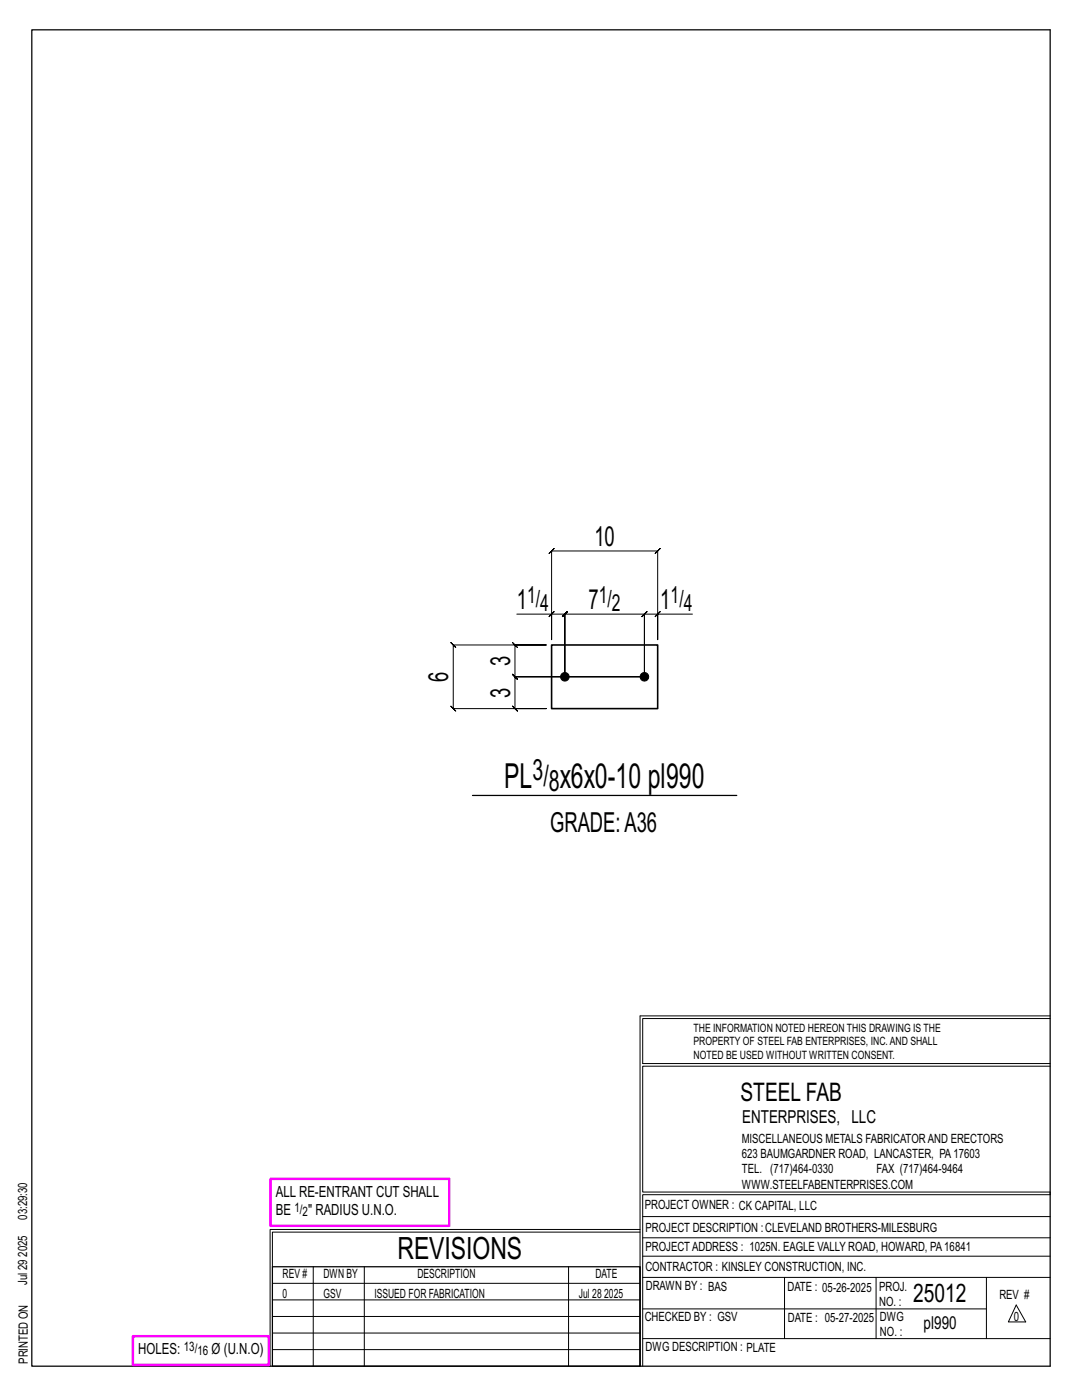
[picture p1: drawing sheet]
<svg xmlns="http://www.w3.org/2000/svg" width="216mm" height="279mm" viewBox="0 0 216 279" stroke-linecap="round" stroke-linejoin="round" font-family="sans-serif">
<defs><g id="words">
<g font-size="6.9">
<text x="100.6" y="157.3">PL</text>
<text x="111.7" y="157.3">x6x0-10 pl990</text>
</g>
<text font-size="6.1" x="79.3" y="251.3">REVISIONS</text>
<g font-size="5.9">
<text x="106.3" y="155.7">3/</text>
<text x="109.5" y="157.8">8</text>
</g>
<g font-size="5.5">
<text x="118.6" y="109">10</text>
<text x="103.1" y="121.6">1</text>
<text x="117.4" y="121.6">7</text>
<text x="131.8" y="121.6">1</text>
<text x="89.5" y="136.1" transform="rotate(-90 89.5 136.1)">6</text>
<text x="101.8" y="132.9" transform="rotate(-90 101.8 132.9)">3</text>
<text x="101.8" y="139.3" transform="rotate(-90 101.8 139.3)">3</text>
<text x="109.8" y="166">GRADE:A36</text>
</g>
<g font-size="5.1">
<text x="147.8" y="219.8">STEEL FAB</text>
<text x="182.2" y="259.9">25012</text>
</g>
<g font-size="4.7">
<text x="105.2" y="120.3">1/</text>
<text x="107.8" y="122">4</text>
<text x="119.5" y="120.3">1/</text>
<text x="122.1" y="122">2</text>
<text x="133.8" y="120.3">1/</text>
<text x="136.4" y="122">4</text>
</g>
<g font-size="3.6">
<text x="148.1" y="224.1">ENTERPRISES, LLC</text>
<text x="184.3" y="265.2">pl990</text>
</g>
<g font-size="3.1">
<text x="55" y="238.9">ALL RE-ENTRANT CUT SHALL</text>
<text x="55" y="242.5">BE</text>
<text x="61.5" y="242.5">&quot; RADIUS U.N.O.</text>
<text x="27.6" y="270.2">HOLES:</text>
<text x="42.2" y="270.2">Ø (U.N.O)</text>
</g>
<g font-size="2.6">
<text x="58.8" y="241.8">1/</text>
<text x="60.4" y="242.7">2</text>
<text x="36.7" y="269.6">13/</text>
<text x="39.4" y="270.5">16</text>
</g>
<g font-size="2.5">
<text x="148" y="231.2">623 BAUMGARDNER ROAD, LANCASTER, PA17603</text>
<text x="148" y="228.1">MISCELLANEOUS METALS FABRICATORAND ERECTORS</text>
<text x="148" y="237.2">WWW.STEELFABENTERPRISES.COM</text>
<text x="148" y="234.2">TEL. (717)464-0330</text>
<text x="174.9" y="234.2">FAX (717)464-9464</text>
<text x="5.4" y="243.4" transform="rotate(-90 5.4 243.4)">03:29:30</text>
<text x="128.7" y="241.3">PROJECT OWNER : CK CAPITAL, LLC</text>
<text x="128.8" y="246">PROJECT DESCRIPTION :CLEVELAND BROTHERS-MILESBURG</text>
<text x="5.4" y="250.8" transform="rotate(-90 5.4 250.8)">2025</text>
<text x="128.8" y="249.7">PROJECTADDRESS : 1025N. EAGLE VALLY ROAD, HOWARD, PA16841</text>
<text x="5.4" y="256.5" transform="rotate(-90 5.4 256.5)">Jul 29</text>
<text x="56.4" y="255">REV #</text>
<text x="64.5" y="255">DWN BY</text>
<text x="83.3" y="255">DESCRIPTION</text>
<text x="118.8" y="255">DATE</text>
<text x="128.8" y="253.7">CONTRACTOR : KINSLEY CONSTRUCTION, INC.</text>
<text x="128.9" y="257.5">DRAWN BY : BAS</text>
<text x="157.1" y="257.6">DATE : 05-26-2025</text>
<text x="175.4" y="257.7">PROJ.</text>
<text x="56.4" y="259">0</text>
<text x="64.5" y="259">GSV</text>
<text x="74.7" y="259">ISSUED FOR FABRICATION</text>
<text x="115.5" y="259">Jul 28</text>
<text x="120.6" y="259">2025</text>
<text x="128.6" y="263.7">CHECKED BY : GSV</text>
<text x="157.2" y="263.7">DATE : 05-27-2025</text>
<text x="175.4" y="260.7">NO. :</text>
<text x="175.6" y="263.7">DWG</text>
<text x="199.4" y="259.2">REV #</text>
<text x="202.3" y="263.7">0</text>
<text x="128.8" y="269.7">DWG DESCRIPTION : PLATE</text>
<text x="175.6" y="266.7">NO. :</text>
<text x="5.5" y="272.2" transform="rotate(-90 5.5 272.2)">PRINTED ON</text>
</g>
<g font-size="2.3">
<text x="138.4" y="208.6">PROPERTY OF STEEL FAB ENTERPRISES, INC.AND SHALL</text>
<text x="138.4" y="205.9">THE INFORMATION NOTED HEREON THIS DRAWING IS THE</text>
<text x="138.4" y="211.3">NOTED BE USED WITHOUT WRITTEN CONSENT.</text>
</g>
</g></defs>
<g fill="none" stroke="#000" stroke-width=".2">
<path d="M89.9 128.2l.5 .5h18.6h-6.2l-.5-.5 1 1-.5-.5v6.4l-.5-.5 1 1-.5-.5h25.8h-25.8l-.5-.5 1 1-.5-.5v6.3l-.5-.5 1 1-.5-.5h6.2h-18.6l.5 .5-1-1 .5 .5v-12.7l.5 .5zM103.1 122.6h7v5.1v-17.7l-.5 .5 1-1-.5 .5h21.1l-.5 .5 1-1-.5 .5v17.7v-5.1h7M109.6 123.1l1-1zM110.1 122.6h2.6l-.5 .5 1-1-.5 .5v12.5v-12.5l-.5 .5 1-1-.5 .5h15.9l-.5 .5 1-1-.5 .5v12.5v-12.5l-.5 .5 1-1-.5 .5h2.6M130.7 123.1l1-1zM127.7 202.7v70M127.7 202.7h81.8M209.5 203.3h-81.3v9h81.3M209.5 212.8h-81.3v25.1h81.3v.5h-81.3v34.3M54.4 259.4h73.3M54.4 256.1h73.3M62.5 252.8v19.9"/>
<path d="M72.7 252.8v19.9M113.4 252.8v19.9M127.7 245.4h-73.8v27.3M127.7 245.9h-73.3v6.9M128.2 242.8h81.3M128.2 254.9h81.3M128.2 250.7h81.3M128.2 247h81.3M156.5 254.9v12.2M174.8 254.9v12.2M196.8 254.9v12.2M54.4 269.3h73.3"/>
<path d="M54.4 266h73.3M54.4 262.7h73.3M128.2 261.2h68.6M128.2 267.1h81.3M202.8 260.4l1.9 3.4h-3.5z"/>
</g>
<path d="M6.3 6h203.2v266.7h-203.2zM94.3 158.7h52.7M54.4 252.8h73.3v19.9h-73.3z" fill="none" stroke="#000" stroke-width=".25"/>
<path d="M54 235.3h35.6v9.3h-35.6zM26.5 266.7h27.1v5.7h-27.1z" fill="none" stroke="#f0f" stroke-width=".5"/>
<g fill="#000" stroke="#000" stroke-width=".2">
<circle cx="112.7" cy="135.1" r=".86"/>
<circle cx="128.6" cy="135.1" r=".86"/>
</g>
<path d="M110.1 128.7h21.1v12.7h-21.1z" fill="none" stroke="#000" stroke-width=".32"/>
<use href="#words"/>
</svg>
